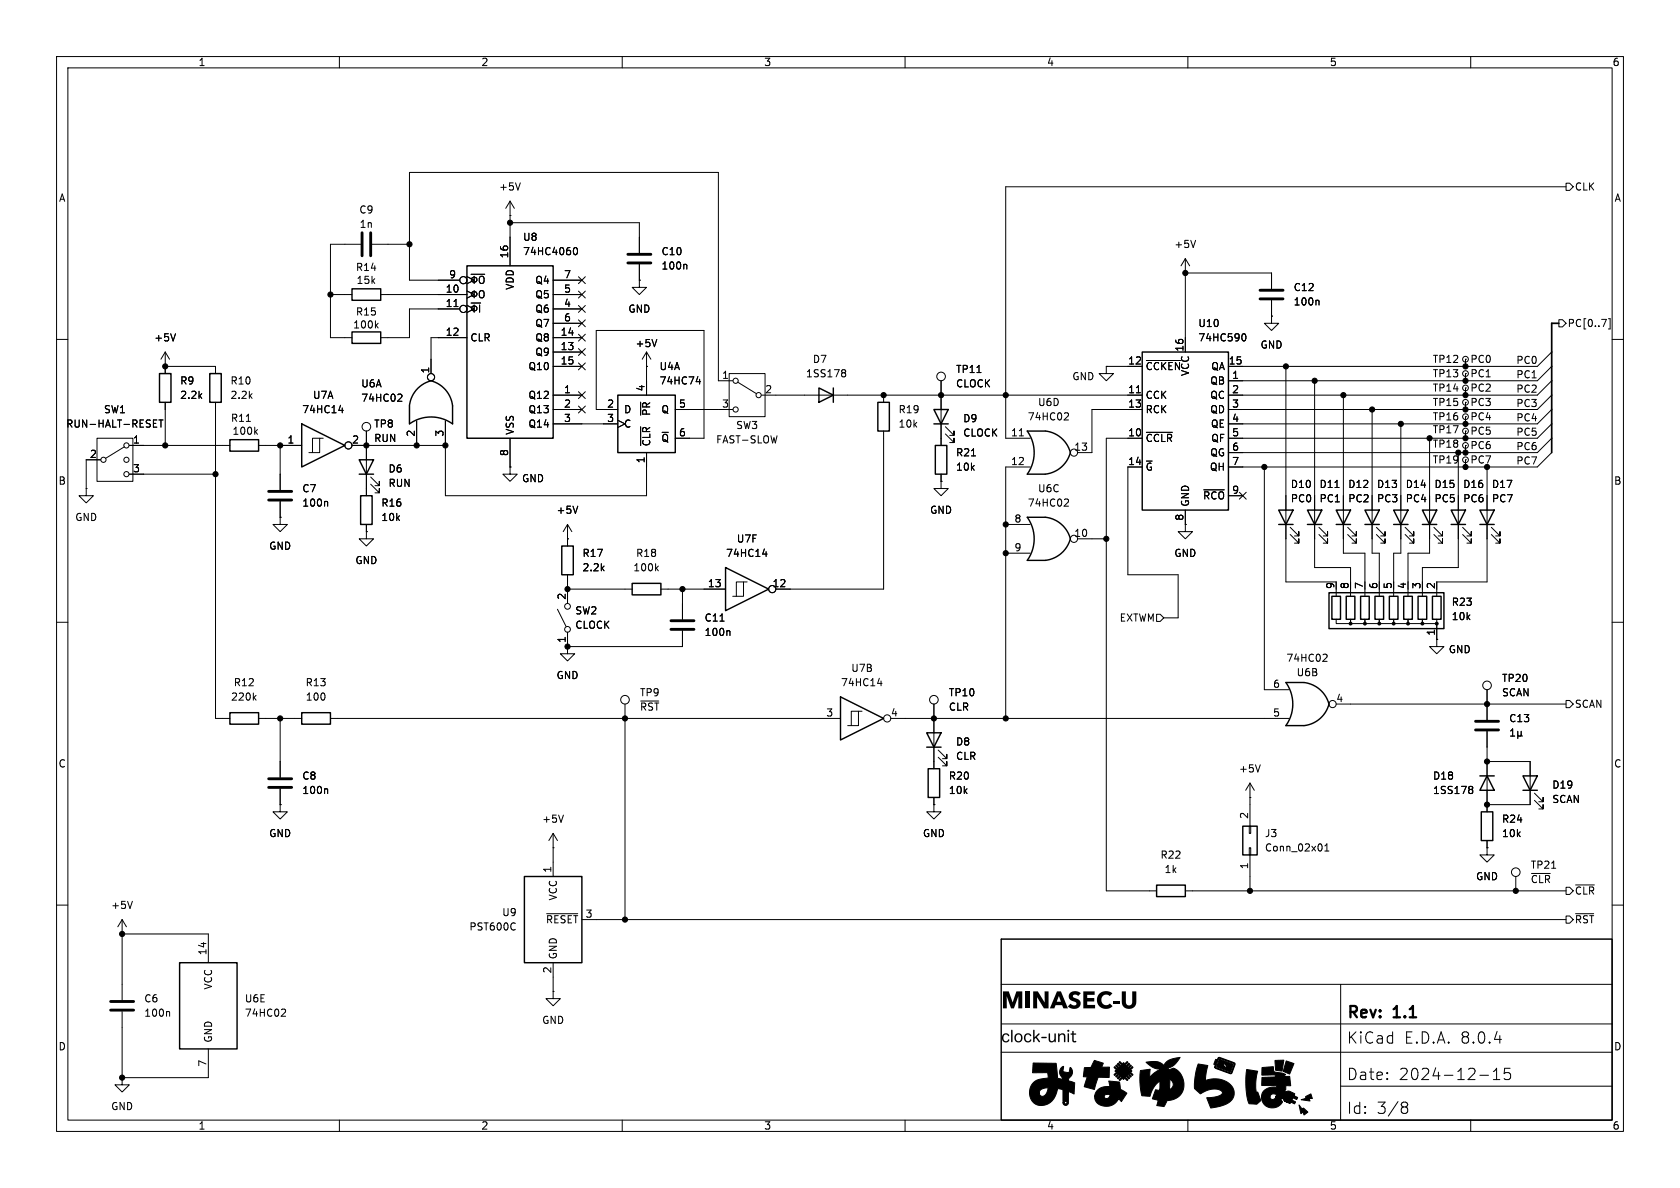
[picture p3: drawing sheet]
<svg xmlns="http://www.w3.org/2000/svg" width="297mm" height="210mm" viewBox="0 0 297 210" stroke-linecap="round" stroke-linejoin="round" font-family="sans-serif">
<defs><g id="words">
<g font-size="2.8">
<text x="177" y="184.8">clock-unit</text>
<text x="238" y="184.7">KiCad</text>
<text x="238" y="180.5">Rev:</text>
<text x="246.5" y="180.5">1.1</text>
<text x="248.2" y="184.7">E.D.A. 8.0.4</text>
<text x="238" y="191.2">Date:</text>
<text x="247.2" y="191.2">2024-12-15</text>
<text x="238" y="197.1">Id:</text>
<text x="243.3" y="197.1">3/8</text>
</g>
<g font-size="1.8">
<text x="35" y="11.9">1</text>
<text x="85" y="11.9">2</text>
<text x="135" y="11.9">3</text>
<text x="185" y="11.9">4</text>
<text x="235" y="11.9">5</text>
<text x="285" y="11.9">6</text>
<text x="10.3" y="35.9">A</text>
<text x="88.1" y="33.9">+5V</text>
<text x="278.3" y="33.9">CLK</text>
<text x="285.3" y="35.9">A</text>
<text x="63.4" y="37.9">C9</text>
<text x="63.5" y="40.5">1n</text>
<text x="89.9" y="45.8" transform="rotate(-90 89.9 45.8)">16</text>
<text x="92.4" y="42.8">U8</text>
<text x="92.4" y="45.3">74HC4060</text>
<text x="116.8" y="47.9">100n</text>
<text x="116.8" y="45.3">C10</text>
<text x="207.5" y="44">+5V</text>
<text x="62.8" y="48.1">R14</text>
<text x="62.9" y="50.4">15k</text>
<text x="78.7" y="51.8">10</text>
<text x="79.3" y="49.3">9</text>
<text x="91" y="51.3" transform="rotate(-90 91 51.3)">VDD</text>
<text x="94.5" y="52.9">Q5</text>
<text x="94.5" y="50.4">Q4</text>
<text x="99.6" y="51.8">5</text>
<text x="99.6" y="49.3">7</text>
<text x="228.6" y="51.7">C12</text>
<text x="62.3" y="58.3">100k</text>
<text x="62.8" y="56">R15</text>
<text x="78.7" y="54.4">11</text>
<text x="78.7" y="59.4">12</text>
<text x="94.5" y="55.5">Q6</text>
<text x="94.5" y="58">Q7</text>
<text x="99" y="59.4">14</text>
<text x="99.6" y="54.4">4</text>
<text x="99.6" y="56.9">6</text>
<text x="111" y="55.5">GND</text>
<text x="211.8" y="58">U10</text>
<text x="228.6" y="54.2">100n</text>
<text x="277.1" y="58">PC[0..7]</text>
<text x="27.2" y="60.6">+5V</text>
<text x="83.1" y="60.6">CLR</text>
<text x="93.3" y="65.6">Q10</text>
<text x="94.5" y="63.1">Q9</text>
<text x="94.5" y="60.6">Q8</text>
<text x="99" y="62">13</text>
<text x="99" y="64.5">15</text>
<text x="112.3" y="61.6">+5V</text>
<text x="116.5" y="65.6">U4A</text>
<text x="143.6" y="64.4">D7</text>
<text x="199.3" y="64.5">12</text>
<text x="202.4" y="65.6">~{CCKEN}</text>
<text x="209.3" y="62.3" transform="rotate(-90 209.3 62.3)">16</text>
<text x="211.8" y="60.6">74HC590</text>
<text x="214" y="65.6">QA</text>
<text x="217.1" y="64.5">15</text>
<text x="222.8" y="61.8">GND</text>
<text x="253.2" y="64.4">TP12</text>
<text x="259.9" y="64.4">PC0</text>
<text x="268" y="64.4">PC0</text>
<text x="31.8" y="68.2">R9</text>
<text x="31.8" y="70.7">2.2k</text>
<text x="40.6" y="70.7">2.2k</text>
<text x="40.6" y="68.2">R10</text>
<text x="55.2" y="70.7">U7A</text>
<text x="63.8" y="71.2">74HC02</text>
<text x="63.8" y="68.7">U6A</text>
<text x="75.9" y="66.1" transform="rotate(-90 75.9 66.1)">1</text>
<text x="93.3" y="70.7">Q12</text>
<text x="99.6" y="69.6">1</text>
<text x="114" y="69.3" transform="rotate(-90 114 69.3)">4</text>
<text x="116.5" y="68.2">74HC74</text>
<text x="127.6" y="67.1">1</text>
<text x="135.2" y="69.6">2</text>
<text x="142.4" y="66.9">1SS178</text>
<text x="168.9" y="66.1">TP11</text>
<text x="168.9" y="68.7">CLOCK</text>
<text x="183.4" y="72">U6D</text>
<text x="189.5" y="67.4">GND</text>
<text x="199.3" y="69.6">11</text>
<text x="202.4" y="70.7">CCK</text>
<text x="210.4" y="66.6" transform="rotate(-90 210.4 66.6)">VCC</text>
<text x="213.9" y="68.2">QB</text>
<text x="213.9" y="70.7">QC</text>
<text x="217.7" y="67.1">1</text>
<text x="217.7" y="69.6">2</text>
<text x="253.2" y="66.9">TP13</text>
<text x="253.2" y="72">TP15</text>
<text x="253.2" y="69.4">TP14</text>
<text x="259.9" y="66.9">PC1</text>
<text x="259.9" y="72">PC3</text>
<text x="259.9" y="69.4">PC2</text>
<text x="268" y="67">PC1</text>
<text x="268" y="69.5">PC2</text>
<text x="11.6" y="75.8">RUN-HALT-RESET</text>
<text x="18.3" y="73.3">SW1</text>
<text x="40.7" y="74.8">R11</text>
<text x="41" y="77.1">100k</text>
<text x="53.3" y="73.3">74HC14</text>
<text x="66" y="75.8">TP8</text>
<text x="73.4" y="77.3" transform="rotate(-90 73.4 77.3)">2</text>
<text x="78.5" y="77.3" transform="rotate(-90 78.5 77.3)">3</text>
<text x="91" y="77" transform="rotate(-90 91 77)">VSS</text>
<text x="93.3" y="73.3">Q13</text>
<text x="93.3" y="75.8">Q14</text>
<text x="99.6" y="72.1">2</text>
<text x="99.6" y="74.7">3</text>
<text x="107.2" y="72.1">2</text>
<text x="107.2" y="74.7">3</text>
<text x="110.2" y="73.3">D</text>
<text x="110.2" y="75.8">C</text>
<text x="116.8" y="73.3">Q</text>
<text x="119.9" y="72.1">5</text>
<text x="119.9" y="77.2">6</text>
<text x="127.6" y="72.1">3</text>
<text x="130" y="76">SW3</text>
<text x="158.8" y="75.8">10k</text>
<text x="158.8" y="73.3">R19</text>
<text x="170.2" y="74.8">D9</text>
<text x="170.2" y="77.4">CLOCK</text>
<text x="178.6" y="77.2">11</text>
<text x="181.6" y="74.5">74HC02</text>
<text x="199.3" y="77.2">10</text>
<text x="199.3" y="72.1">13</text>
<text x="202.4" y="73.3">RCK</text>
<text x="213.9" y="73.3">QD</text>
<text x="214" y="75.8">QE</text>
<text x="217.7" y="72.1">3</text>
<text x="217.7" y="74.7">4</text>
<text x="217.7" y="77.2">5</text>
<text x="253.2" y="76.8">TP17</text>
<text x="253.2" y="74.5">TP16</text>
<text x="259.9" y="77.1">PC5</text>
<text x="259.9" y="74.5">PC4</text>
<text x="268" y="77.1">PC5</text>
<text x="268" y="74.6">PC4</text>
<text x="268" y="72">PC3</text>
<text x="15.8" y="81">2</text>
<text x="23.4" y="78.5">1</text>
<text x="23.4" y="83.6">3</text>
<text x="50.7" y="78.5">1</text>
<text x="62.2" y="78.5">2</text>
<text x="66" y="78.3">RUN</text>
<text x="68.6" y="83.7">D6</text>
<text x="89.9" y="80.7" transform="rotate(-90 89.9 80.7)">8</text>
<text x="114" y="82" transform="rotate(-90 114 82)">1</text>
<text x="115.2" y="79" transform="rotate(-90 115.2 79)">~{CLR}~{PR}</text>
<text x="116.8" y="78.3">~{Q}</text>
<text x="126.5" y="78.6">FAST-SLOW</text>
<text x="168.9" y="83.4">10k</text>
<text x="168.9" y="80.9">R21</text>
<text x="178.6" y="82.3">12</text>
<text x="189.8" y="79.8">13</text>
<text x="199.3" y="82.3">14</text>
<text x="202.4" y="78.3">~{CCLR}</text>
<text x="202.4" y="83.4">~{G}</text>
<text x="213.8" y="83.4">QH</text>
<text x="213.9" y="80.9">QG</text>
<text x="214" y="78.3">QF</text>
<text x="217.7" y="79.8">6</text>
<text x="217.7" y="82.3">7</text>
<text x="253.2" y="82.1">TP19</text>
<text x="253.2" y="79.3">TP18</text>
<text x="259.9" y="82.1">PC7</text>
<text x="259.9" y="79.6">PC6</text>
<text x="268" y="82.2">PC7</text>
<text x="268" y="79.7">PC6</text>
<text x="10.3" y="85.9">B</text>
<text x="53.3" y="87.2">C7</text>
<text x="53.3" y="89.8">100n</text>
<text x="67.3" y="89.8">R16</text>
<text x="68.6" y="86.3">RUN</text>
<text x="92.2" y="85.4">GND</text>
<text x="181.6" y="89.8">74HC02</text>
<text x="183.4" y="87.2">U6C</text>
<text x="210.4" y="89.7" transform="rotate(-90 210.4 89.7)">GND</text>
<text x="212.6" y="88.5">~{RCO}</text>
<text x="217.7" y="87.4">9</text>
<text x="228.1" y="89">PC0</text>
<text x="228.1" y="86.5">D10</text>
<text x="233.2" y="89">PC1</text>
<text x="233.2" y="86.5">D11</text>
<text x="238.3" y="89">PC2</text>
<text x="238.3" y="86.5">D12</text>
<text x="243.3" y="89">PC3</text>
<text x="243.3" y="86.5">D13</text>
<text x="248.4" y="89">PC4</text>
<text x="248.4" y="86.5">D14</text>
<text x="253.5" y="89">PC5</text>
<text x="253.5" y="86.5">D15</text>
<text x="258.6" y="86.5">D16</text>
<text x="258.6" y="89">PC6</text>
<text x="263.7" y="86.5">D17</text>
<text x="263.7" y="89">PC7</text>
<text x="285.3" y="85.9">B</text>
<text x="13.2" y="92.3">GND</text>
<text x="67.3" y="92.3">10k</text>
<text x="98.3" y="91">+5V</text>
<text x="164.3" y="91">GND</text>
<text x="179.3" y="92.5">8</text>
<text x="189.8" y="95">10</text>
<text x="209.3" y="92.1" transform="rotate(-90 209.3 92.1)">8</text>
<text x="47.5" y="97.4">GND</text>
<text x="62.7" y="99.9">GND</text>
<text x="102.9" y="101.2">2.2k</text>
<text x="102.9" y="98.7">R17</text>
<text x="111.9" y="101.2">100k</text>
<text x="112.4" y="98.7">R18</text>
<text x="128.3" y="98.7">74HC14</text>
<text x="130.2" y="96.1">U7F</text>
<text x="179.3" y="97.5">9</text>
<text x="207.5" y="98.7">GND</text>
<text x="100.1" y="106.1" transform="rotate(-90 100.1 106.1)">2</text>
<text x="125.1" y="103.9">13</text>
<text x="136.5" y="103.9">12</text>
<text x="236" y="104.2" transform="rotate(-90 236 104.2)">9</text>
<text x="238.5" y="104.2" transform="rotate(-90 238.5 104.2)">8</text>
<text x="241" y="104.2" transform="rotate(-90 241 104.2)">7</text>
<text x="243.6" y="104.2" transform="rotate(-90 243.6 104.2)">6</text>
<text x="246.1" y="104.2" transform="rotate(-90 246.1 104.2)">5</text>
<text x="248.7" y="104.2" transform="rotate(-90 248.7 104.2)">4</text>
<text x="251.2" y="104.2" transform="rotate(-90 251.2 104.2)">3</text>
<text x="253.7" y="104.2" transform="rotate(-90 253.7 104.2)">2</text>
<text x="256.6" y="107.3">R23</text>
<text x="100.1" y="113.7" transform="rotate(-90 100.1 113.7)">1</text>
<text x="101.6" y="108.8">SW2</text>
<text x="101.6" y="111.4">CLOCK</text>
<text x="124.5" y="112.6">100n</text>
<text x="124.5" y="110.1">C11</text>
<text x="197.8" y="110.1">EXTWM</text>
<text x="253.7" y="112.5" transform="rotate(-90 253.7 112.5)">1</text>
<text x="256.6" y="109.8">10k</text>
<text x="150.4" y="119">U7B</text>
<text x="227.3" y="117.2">74HC02</text>
<text x="229.1" y="119.7">U6B</text>
<text x="256" y="115.7">GND</text>
<text x="40.7" y="124.1">220k</text>
<text x="41.2" y="121.5">R12</text>
<text x="53.9" y="121.5">R13</text>
<text x="54" y="124.1">100</text>
<text x="98.3" y="120.2">GND</text>
<text x="113" y="123.3">TP9</text>
<text x="113" y="125.8">~{RST}</text>
<text x="148.6" y="121.5">74HC14</text>
<text x="167.6" y="125.8">CLR</text>
<text x="167.6" y="123.3">TP10</text>
<text x="225" y="121.7">6</text>
<text x="236.1" y="124.2">4</text>
<text x="265.4" y="120.8">TP20</text>
<text x="265.4" y="123.3">SCAN</text>
<text x="278.3" y="125.3">SCAN</text>
<text x="146" y="126.7">3</text>
<text x="157.4" y="126.7">4</text>
<text x="168.9" y="132">D8</text>
<text x="225" y="126.7">5</text>
<text x="266.7" y="127.9">C13</text>
<text x="10.3" y="135.9">C</text>
<text x="168.9" y="134.5">CLR</text>
<text x="218.9" y="136.8">+5V</text>
<text x="285.3" y="135.9">C</text>
<text x="53.3" y="138">C8</text>
<text x="53.3" y="140.6">100n</text>
<text x="167.6" y="140.6">10k</text>
<text x="167.6" y="138">R20</text>
<text x="253.2" y="138">D18</text>
<text x="253.2" y="140.6">1SS178</text>
<text x="274.3" y="139.6">D19</text>
<text x="274.3" y="142.2">SCAN</text>
<text x="47.5" y="148.2">GND</text>
<text x="95.8" y="145.6">+5V</text>
<text x="163.1" y="148.2">GND</text>
<text x="220.7" y="144.9" transform="rotate(-90 220.7 144.9)">2</text>
<text x="223.5" y="148.2">J3</text>
<text x="265.4" y="145.6">R24</text>
<text x="265.4" y="148.2">10k</text>
<text x="97.5" y="154.4" transform="rotate(-90 97.5 154.4)">1</text>
<text x="205.1" y="152">R22</text>
<text x="205.8" y="154.5">1k</text>
<text x="220.7" y="153.7" transform="rotate(-90 220.7 153.7)">1</text>
<text x="223.5" y="150.7">Conn_02x01</text>
<text x="260.9" y="155.8">GND</text>
<text x="270.5" y="153.8">TP21</text>
<text x="19.6" y="160.9">+5V</text>
<text x="98.7" y="159.3" transform="rotate(-90 98.7 159.3)">VCC</text>
<text x="270.5" y="156.3">~{CLR}</text>
<text x="278.3" y="158.3">~{CLR}</text>
<text x="82.9" y="164.7">PST600C</text>
<text x="88.7" y="162.2">U9</text>
<text x="96.4" y="163.4">~{RESET}</text>
<text x="103.4" y="162.3">3</text>
<text x="278.3" y="163.4">~{RST}</text>
<text x="36.6" y="169" transform="rotate(-90 36.6 169)">14</text>
<text x="97.5" y="172.2" transform="rotate(-90 97.5 172.2)">2</text>
<text x="98.7" y="169.7" transform="rotate(-90 98.7 169.7)">GND</text>
<text x="25.4" y="177.4">C6</text>
<text x="25.4" y="179.9">100n</text>
<text x="37.7" y="175" transform="rotate(-90 37.7 175)">VCC</text>
<text x="43.2" y="179.9">74HC02</text>
<text x="43.2" y="177.4">U6E</text>
<text x="10.3" y="185.9">D</text>
<text x="37.7" y="184.4" transform="rotate(-90 37.7 184.4)">GND</text>
<text x="95.8" y="181.2">GND</text>
<text x="285.3" y="185.9">D</text>
<text x="36.6" y="188.7" transform="rotate(-90 36.6 188.7)">7</text>
<text x="19.6" y="196.4">GND</text>
<text x="35" y="199.9">1</text>
<text x="85" y="199.9">2</text>
<text x="135" y="199.9">3</text>
<text x="185" y="199.9">4</text>
<text x="235" y="199.9">5</text>
<text x="285" y="199.9">6</text>
</g>
</g></defs>
<g fill="none" stroke="#000" stroke-width=".18">
<path d="M10 10h277v190h-277zM12 12h273v186h-273zM60 10v2M110 10v2M160 10v2M210 10v2M260 10v2M90.2 38.1h.1M90.2 35.6l-.8 1.2M90.2 35.6v11.4M90.2 35.6l.7 1.2M90.2 39.4h22.8v5.3"/>
<path d="M92 32.3l-.4 1.3M276.9 32.4h.6l.6 .6-.6 .7h-.6zM276.9 33h-99.1v44.5h4.3M10 60h2M31 59l-.4 1.3M58.4 52.1h3.8M63.8 43.2h-5.4v16.5h3.8M65.8 43.2h6.6M66.5 57.5l.4 .5M66.9 57.1l-.5 .5M67.3 52.1h15.2M80.3 54.2h.7"/>
<path d="M81.3 49.5h-8.9v-19h54.6v36.8h2.5M81.3 54.6h-8.9v5.1h-5.1M82.5 51.4l1.3 .7-1.3 .6M82.5 54l1.3 .6-1.3 .6M82.5 48.9l1.3 .6-1.3 .7M82.5 59.7h-6.3v6.3M83.3 53.6h1.7M83.3 48.5h2.4M83.8 48.8v1.3M83.8 51.4v1.2M83.8 53.9v1.3M84.8 53.9v1.3"/>
<path d="M84.9 51.4h.1a.43 .43 0 0 1 .6 .4v.4a.42 .42 0 0 1-.4 .5 .42 .42 0 0 1-.5-.5v-.4zM84.9 48.9l.1-.1a.43 .43 0 0 1 .6 .5v.4a.42 .42 0 0 1-.4 .4 .42 .42 0 0 1-.5-.4v-.4zM97.8 52.1h5.1M97.8 54.6h5.1M97.8 59.7h5.1M97.8 57.2h5.1M97.8 49.5h5.1M101.4 44.2l.1-.3 .2-.1a.68 .68 0 0 1 .4 .6 .68 .68 0 0 1-.4 .6l-.2-.1-.1-.4M102.3 48.9l1.2 1.2M102.3 56.5l1.2 1.3M102.3 59.1l1.2 1.2M102.3 54l1.2 1.2"/>
<path d="M102.3 51.5l1.2 1.2M103.5 48.9l-1.2 1.2M103.5 56.5l-1.2 1.3M103.5 59.1l-1.2 1.2M103.5 54l-1.2 1.2M103.5 51.5l-1.2 1.2M113 49.5v1.3h1.3l-1.3 1.3-1.2-1.3h1.2M113 49.5h.1M113 46.7v2.8M121.2 46.7l.2 .2v.7M209.5 48.3h.1M209.5 45.7l-.7 1.3"/>
<path d="M209.5 45.7v16.5M209.5 45.7l.8 1.3M209.5 48.3h15.3v2.8M211.4 42.5l-.5 1.3M219.7 59.1l.1-.1a.68 .68 0 0 1 .5 .6 .68 .68 0 0 1-.5 .7l-.1-.1M224.8 55.9v1.3h1.3l-1.3 1.2-1.3-1.2h1.3M224.8 55.9h.1M224.8 53.1v2.8M233 53.1l.2 .2v.6M275.6 56.5h.6l.7 .7-.7 .6h-.6zM283.1 56.5h.9l-.6 1.2M284.3 56.3h.4v1.9h-.4"/>
<path d="M285 60h2M17.1 77.5h6.4v7.6h-6.4zM22 79l-3.3 2M22.9 78.7h17.7M27.1 75.5h.6M27.1 74.2h.6M28.1 74.2h.7M28.5 74.2v1.3M29.2 64.8h.1M29.2 62.2v3.8M29.2 71.1v7.6M29.2 62.2l-.8 1.3"/>
<path d="M29.2 62.2l.8 1.3M29.2 64.8h8.9v1.2M38.1 71.1v55.9h2.5M43.5 74.5h.8M45.2 76.3l.3 .5M45.5 75.9l-.5 .5M45.7 78.7h7.6M49.5 78.7v7.9M56.5 77.5h-1.3v2.5M57.1 77.5h-.6v2.5h-1.9M59.9 72.5h.8M60.5 72.1v.9"/>
<path d="M62.2 78.7h16.5M64.8 76.2v11.4M70.5 69.7h.4l.2 .3-.8 .9h.8M73.7 74.4v4.3M78.7 74.4v13.2h35.6v-7.6M90.2 77.5v5.1M97.8 69.9h5.1M97.8 64.8h5.1M97.8 72.4h5.1M97.8 74.9h11.4M97.8 62.2h5.1M102.3 71.8l1.2 1.2"/>
<path d="M102.3 64.2l1.2 1.2M102.3 69.2l1.2 1.3M102.3 61.6l1.2 1.2M103.5 71.8l-1.2 1.2M103.5 64.2l-1.2 1.2M103.5 69.2l-1.2 1.3M103.5 61.6l-1.2 1.2M109.2 74.3l1.3 .6-1.3 .7M109.2 72.4h-3.8v-14h19.1v19.1h-5.1M113.3 75.5v3.3M114.3 64.8h.1M114.3 62.2l-.8 1.3"/>
<path d="M114.3 62.2v7.7M114.3 62.2l.8 1.3M116.1 60l-.4 1.3M119.4 72.4h10.1M123.1 67.5h.8M123.7 67v.9M128.9 66h6.4v7.7h-6.4zM130.4 67.6l3.3 2M134.6 69.9h67.3M149 65.3h.3l.2 .3-.2 .3M149 65.9h.3M149.3 65.9l.1 .1 .1 .4-.2 .2h-.3"/>
<path d="M156.2 76.2v27.9h-19M156.2 69.9v1.2M166.4 67.3v11.4M167.1 76.7l1.6 1.5v-.7v.7h-.8M167.1 75.4l1.6 1.6v-.8v.8h-.8M172.7 65.9h.7M180.2 77.1h.7M188.4 73h.4l.1 .3-.8 .9h.8M195.6 64.8v1.2h1.2l-1.2 1.3-1.3-1.3h1.3M195.6 64.8h.1M195.6 64.8h6.3M200.9 69.4h.7"/>
<path d="M201.9 77.5h-6.3v80h8.9M201.9 72.4h-8.9v7.6h-2.5M202.7 76.4h4.5M202.7 63.7h6M227.3 64.8v38.1h8.9M232.4 67.3v33h6.4v2.6M237.5 69.9v27.9h3.8v5.1M242.6 72.4v25.4h1.2v5.1M247.6 74.9v22.9h-1.2v5.1M252.7 77.5v20.3h-3.8v5.1M259.1 66h.1M259.1 63.5h.1"/>
<path d="M259.1 76.2h.1M259.1 78.7h.1M259.1 73.7h.1M259.1 71.1h.1M259.1 68.6h.1M259.1 63.5v1.3M259.1 66v1.3M259.1 68.6v1.3M259.1 71.1v1.3M259.1 73.7v1.2M259.1 76.2v1.3M259.1 78.7v1.3"/>
<path d="M274.3 64.8l-2.5 2.5h-54.6M274.3 74.9l-2.5 2.6h-54.6M274.3 67.3l-2.5 2.6h-54.6M274.3 62.2l-2.5 2.6h-54.6M274.3 69.9l-2.5 2.5h-54.6M274.3 72.4l-2.5 2.5h-54.6M274.3 77.5l-2.5 2.5h-54.6M15.2 86.4v1.2h1.3l-1.3 1.3-1.2-1.3h1.2M15.2 86.4h.1M17.8 81.3h-2.6v5.1M22.9 83.8h15.2M49.5 91.4v1.3h1.3l-1.3 1.3-1.2-1.3h1.2"/>
<path d="M49.5 91.4h.1M49.5 88.6v2.8M57.7 88.6l.2 .2v.7M64.8 94v1.3h1.2l-1.2 1.2-1.3-1.2h1.3M64.8 94h.1M64.8 92.7v1.3M65.5 85.6l1.6 1.5v-.7v.7h-.8M65.5 84.3l1.6 1.6v-.8v.8h-.8M90.2 82.6v1.2h1.2l-1.2 1.3-1.3-1.3h1.3M90.2 82.6h.1M100.3 95.3h.1M100.3 92.7l-.7 1.3"/>
<path d="M100.3 92.7v3.8M100.3 92.7l.8 1.3M102.1 89.5l-.4 1.2M134.8 97.9h.8M135.4 97.5v.9M166.4 85.1v1.3h1.2l-1.2 1.2-1.3-1.2h1.3M166.4 85.1h.1M166.4 83.8v1.3M171.7 80.6h.8M177.8 92.7h4.3M177.8 97.8h4.3M182.1 82.6h-4.3v44.4"/>
<path d="M188.4 88.2l.4 .1 .1 .3-.8 .9h.8M190.5 95.3h5.1M201.9 82.6h-2.5v19h8.9v7.6h-2.6M209.5 92.7v1.3h1.3l-1.3 1.3-1.2-1.3h1.2M209.5 92.7h.1M209.5 90.2v2.5M212.8 86.6h3.6M217.2 87.6h2.5M219.1 87l1.2 1.2M220.3 87l-1.2 1.2M223.5 82.6v39.3h4.3M228.1 94.5l1.5 1.5v-.7v.7h-.7"/>
<path d="M228.1 93.2l1.5 1.5v-.7v.7h-.7M233.2 94.5l1.5 1.5v-.7v.7h-.8M233.2 93.2l1.5 1.5v-.7v.7h-.8M236 86.2h.7M238.3 94.5l1.5 1.5v-.7v.7h-.8M238.3 93.2l1.5 1.5v-.7v.7h-.8M243.3 94.5l1.6 1.5v-.7v.7h-.8M243.3 93.2l1.6 1.5v-.7v.7h-.8M248.4 94.5l1.5 1.5v-.7v.7h-.7M248.4 93.2l1.5 1.5v-.7v.7h-.7M253.5 94.5l1.5 1.5v-.7v.7h-.7M253.5 93.2l1.5 1.5v-.7v.7h-.7"/>
<path d="M257.8 80v20.3h-6.3v2.6M258.6 94.5l1.5 1.5v-.7v.7h-.8M258.6 93.2l1.5 1.5v-.7v.7h-.8M259.1 81.3h.1M259.1 81.3v1.3M262.9 82.6v20.3h-8.9M263.7 94.5l1.5 1.5v-.7v.7h-.8M263.7 93.2l1.5 1.5v-.7v.7h-.8M274.3 80l-2.5 2.6h-54.6M10 110h2M98.6 107.7l1.5 3M100.3 114.3v1.3h1.3l-1.3 1.2-1.2-1.2h1.2"/>
<path d="M100.3 114.3h.1M100.3 104.1h11.5M100.3 101.6v5.1M100.3 111.8v2.5M116 100.4l.4 .5M116.4 100.1l-.5 .4M116.8 104.1h11.5M120.6 104.1v5.4M120.6 111.5v2.8h-20.3M127.3 109.8h.7M128.9 111.5l.1 .2v.6M131.4 102.9h-1.2v2.5"/>
<path d="M132.1 102.9h-.7v2.5h-1.9M204.5 108.6h.6l.6 .6-.6 .7h-.6zM234.1 115.6l.4 .1 .1 .3-.8 .9h.8M236.2 109.5v.7h2.6v-.7v.7h2.5v-.7v.7h2.5v-.7v.7h2.6v-.7v.7h2.5v-.7v.7h2.6v-.7v.7h2.5v-.7M236.2 104.1v1.3M238.8 104.1v1.3M241.3 104.1v1.3M243.8 104.1v1.3M246.4 104.1v1.3M248.9 104.1v1.3M251.5 104.1v1.3M254 113v1.3h1.3l-1.3 1.3-1.3-1.3h1.3"/>
<path d="M254 113h.1M254 104.1v1.3M254 110.5v2.5M285 110h2M44.9 123.3l.4 .5M45.3 122.9l-.5 .5M45.7 127h7.6M49.5 127v10.4M49.5 139.4v2.8M57.7 139.4l.2 .2v.7M58.4 127h90.2M110.5 124.5v38.1"/>
<path d="M113.3 123.9h3.2M151.8 125.7h-1.3v2.6M152.4 125.7h-.6v2.6h-1.9M155.2 120.8h.7M155.8 120.4v.8M157.5 127h70.3M165.1 124.5v11.4M165.9 133.9l1.5 1.5v-.8v.8h-.8M165.9 132.6l1.5 1.5v-.7v.7h-.8M221 138.4v7.7M221 138.4l-.8 1.3M221 138.4l.7 1.3"/>
<path d="M222.8 135.2l-.4 1.3M236.2 124.5h40.7M259.9 139l.3 .1 .2 .2-.3 .3M259.9 139.6h.2M260.1 139.6l.3 .2v.2l-.2 .2-.3 .1M262.9 121.9v5.4M262.9 129.3v14.2M262.9 134.6h7.6v7.6h-7.6M267.1 130.1h.7M267.1 129.2l.3-.4v1.3M268.3 129.9l.2 .2h.2l.2-.2M268.3 129.3v1.2"/>
<path d="M268.9 129.9l.2 .2M268.9 129.3v.6M276.9 123.8h.6l.6 .7-.6 .6h-.6zM10 160h2M23.4 159.3l-.4 1.3M49.5 142.2v1.3h1.3l-1.3 1.3-1.2-1.3h1.2M49.5 142.2h.1M97.8 149.9h.1M97.8 147.3v7.6M97.8 147.3l-.8 1.3M97.8 147.3l.8 1.3M99.6 144.1l-.4 1.3"/>
<path d="M165.1 142.2v1.3h1.3l-1.3 1.3-1.3-1.3h1.3M165.1 142.2h.1M165.1 141v1.2M209.5 157.5h67.4M220.9 149.9h.2v1.2h-.2zM220.9 146.1h.2v1.2h-.2zM221 141h.1M221 151.1v6.4M234.2 150.4h.7M234.2 149.5l.4-.3v1.2M262.9 149.9v1.2h1.3l-1.3 1.3-1.3-1.3h1.3M262.9 149.9h.1"/>
<path d="M262.9 148.6v1.3M268 154.9v2.6M270.7 154.4h3.4M271.3 141.5l1.5 1.5v-.8v.8h-.8M271.3 140.2l1.5 1.5v-.7v.7h-.8M274.3 153.5h.7M276.9 156.8h.6l.6 .7-.6 .6h-.6zM278.5 156.4h3.4M285 160h2M21.6 165.1h.1M21.6 162.6l-.8 1.2M21.6 162.6v14.2"/>
<path d="M21.6 178.8v11.7M21.6 162.6l.8 1.2M21.6 165.1h15.2v5.1M29.8 178.8l.2 .2v.6M49.9 178.4h.5l.1 .3-.8 .9h.8M96.6 161.5h5.5M97.8 175.3v1.2h1.3l-1.3 1.3-1.3-1.3h1.3M97.8 175.3h.1M97.8 170.2v5.1M102.9 162.6h174M177 166h108v32h-108zM177 174h108"/>
<path d="M237 174v24M276.9 161.9h.6l.6 .7-.6 .6h-.6zM278.5 161.5h3.2M21.6 190.5v1.3h1.3l-1.3 1.2-1.3-1.2h1.3M21.6 190.5h.1M36.8 185.4v5.1h-15.2M60 198v2M110 198v2M160 198v2M177 186h108M177 181h108M210 198v2"/>
<path d="M237 192h48M247.9 195.6l.2 .1M247.9 194.9l.2-.1 .6 .1a.41 .41 0 0 1 .2 .5 .41 .41 0 0 1-.4 .3M248.1 195.7h.4M248.1 195.7l-.2 .1M248.5 195.7l.4 .4-.1 .5-.3 .2-.6-.1M260 198v2M261.6 190.1h1.5M264 190.8h1.2M264 189.4l.6-.6v2M264.2 183.7h1.2M267 188.8h-1l-.1 1 .3-.2 .7 .1 .2 .3-.1 .7-.3 .1h-.5l-.3-.1"/>
<circle cx="81.9" cy="49.5" r=".63"/>
<circle cx="81.9" cy="54.6" r=".63"/>
<circle cx="83.8" cy="49.4" r=".48"/>
<circle cx="83.8" cy="54.5" r=".48"/>
<circle cx="83.8" cy="52" r=".47"/>
<circle cx="22.4" cy="78.7" r=".46"/>
<circle cx="61.6" cy="78.7" r=".63"/>
<circle cx="64.8" cy="75.4" r=".76"/>
<circle cx="76.2" cy="66.7" r=".63"/>
<circle cx="130" cy="72.4" r=".46"/>
<circle cx="130" cy="67.3" r=".46"/>
<circle cx="134.1" cy="69.9" r=".46"/>
<circle cx="166.4" cy="66.5" r=".76"/>
<circle cx="259.1" cy="63.5" r=".51"/>
<circle cx="259.1" cy="68.6" r=".51"/>
<circle cx="259.1" cy="71.1" r=".51"/>
<circle cx="259.1" cy="66" r=".51"/>
<circle cx="259.1" cy="73.7" r=".51"/>
<circle cx="259.1" cy="76.2" r=".51"/>
<circle cx="259.1" cy="78.7" r=".51"/>
<circle cx="18.3" cy="81.3" r=".46"/>
<circle cx="22.4" cy="83.8" r=".46"/>
<circle cx="22.4" cy="81.3" r=".46"/>
<circle cx="189.9" cy="80" r=".63"/>
<circle cx="189.9" cy="95.2" r=".63"/>
<circle cx="259.1" cy="81.3" r=".51"/>
<circle cx="100.3" cy="111.3" r=".51"/>
<circle cx="100.3" cy="107.2" r=".51"/>
<circle cx="136.5" cy="104.1" r=".63"/>
<circle cx="110.5" cy="123.7" r=".76"/>
<circle cx="156.8" cy="127" r=".63"/>
<circle cx="165.1" cy="123.7" r=".76"/>
<circle cx="235.6" cy="124.5" r=".63"/>
<circle cx="262.9" cy="121.2" r=".76"/>
<circle cx="268" cy="154.2" r=".76"/>
</g>
<path d="M177.3 175.3h1l.7 1.9 .7-1.9h1v3h-.7v-2.2l-.8 2.2h-.5l-.7-2.2v2.2h-.7zM181.3 175.3h.7v3h-.7zM182.7 175.3h.8l1.2 1.9v-1.9h.7v3h-.8l-1.3-2 .1 2h-.7zM186.9 175.3h.7l1.2 3h-.8l-.2-.6h-1.2l-.2 .6h-.8l.5-1.2h1.5l-.4-1-.4 1h-.7zM189.2 175.5l.8-.3 .8 .2 .3 .2-.5 .5a.49 .49 0 0 0-.5-.3 .49 .49 0 0 0-.4 .4 2.03 2.03 0 0 1 1.3 1.1 1.26 1.26 0 0 1-.9 1.1 1.26 1.26 0 0 1-1.3-.5l.5-.5 .2 .2a.4 .4 0 0 0 .6 .1 .4 .4 0 0 0 .1-.5l-.2-.1a.97 .97 0 0 1-.9-.5 .97 .97 0 0 1 0-1zM191.5 175.3h2v.6h-1.3v.5h1.3v.6h-1.3v.6h1.4v.7h-2.1zM194.4 175.6a1.76 1.76 0 0 1 2.3 0l-.5 .5a.88 .88 0 0 0-1.3 0 .88 .88 0 0 0 .1 1.3 .88 .88 0 0 0 1.2 0l.5 .5a1.6 1.6 0 0 1-2.3 0 1.6 1.6 0 0 1 0-2.3zM196.8 176.9h1.1v.5h-1.1zM198.3 175.3h.7v1.8a.57 .57 0 0 0 .6 .6 .57 .57 0 0 0 .6-.6v-1.8h.7v1.8a1.28 1.28 0 0 1-1.3 1.2 1.28 1.28 0 0 1-1.3-1.2zM189.6 182.3h.2v.4l.5 .1-.5 .1v.9l.1 .2 .4 .1a.38 .38 0 0 1-.5 .2 .38 .38 0 0 1-.2-.4v-1l-.4-.1 .4-.1z" fill="#000"/>
<g fill="#000" stroke="#000" stroke-width=".18">
<path d="M182.6 187.9l4.1 .1 .3 2.6 .9 .2-.1-.2a1.17 1.17 0 0 1 .2-2.1l-.1 .9 .6 .1h.5l.2-.8a1.1 1.1 0 0 1-.2 1.9l-.1 .5 .6 .1a.43 .43 0 0 1 .5 .2 .43 .43 0 0 1 0 .5l-.1 1.5-1-.4v2a.48 .48 0 0 1-.5 .4 .48 .48 0 0 1-.5-.5l.3 .1a.22 .22 0 0 0 .4 .1 .22 .22 0 0 0-.1-.4 .22 .22 0 0 0-.3 .2h-.3v-2.3l-.9-.2-.1 .2a2.93 2.93 0 0 1-3.3 2.8 2.11 2.11 0 0 1-1.6-2.2h1.7v.1a.69 .69 0 0 0 .8 .5 .69 .69 0 0 0 .6-.7l.2-.7a1.35 1.35 0 0 0-1.6 .7v.1h-1.7a2.48 2.48 0 0 1 2.7-2.6h.6l-.1-1h-2.7zM191.7 188.7h.4a.74 .74 0 0 0 1.1-.7l.1-.2a.36 .36 0 0 1 .2-.4 .36 .36 0 0 1 .4 .2l.8 .2a.26 .26 0 0 1 .4 .1 .26 .26 0 0 1-.2 .4l-.1 .4 1.3-.1v1.9l-2-.1-.6 2.2-1.8-.5 .5-1.7h-.3a.25 .25 0 0 1-.4 0 .25 .25 0 0 1 .1-.4zM194.1 192.6a3.1 3.1 0 0 1 2.1-.5l-.1-.5a.25 .25 0 0 1-.1-.3 .25 .25 0 0 1 .1-.2l1.4 .1a.38 .38 0 0 1 .5 .1 .38 .38 0 0 1 0 .5v.3a.39 .39 0 0 0 .2 .5l1 .6-1 1.5-.4-.5a2.36 2.36 0 0 1-4.2 .2l-.1-.6h1.7a.53 .53 0 0 0 .6 .3 .53 .53 0 0 0 .4-.6h-.2a.73 .73 0 0 0-.8 .3h-1.7l.2-.6zM197.1 188.5l.3 .4-.1 .1-.4-.3zM197.1 189.8l.2-.2 .1 .2-.3 .3-.2-.1zM197.3 188.3l.1-.1 .3 .4-.1 .1-.4-.3zM197.6 189.9l.1 .2-.3 .3-.2-.1zM197.6 188l.1-.1 .3 .4-.1 .1-.4-.3zM197.5 190.6l.4-.4 .1 .2-.3 .3zM197.8 187.8l.2-.2 .3 .4-.1 .1zM198 190.7l.2-.2 .1 .2-.3 .3-.2-.1zM198.9 190.7l.2-.2 .3 .4-.1 .1z"/>
<path d="M199.3 187.6l.1 .2-.3 .3-.2-.1zM198.6 187.8l1.5 1.5-1.5 1.5-1.5-1.5 2.5 .1 .1-.1h-2.6zM199.3 190.3l.1-.1 .3 .4-.1 .1-.4-.3zM199.4 188.1l.2-.2 .1 .2-.3 .3-.2-.1zM199.5 190.1l.2-.2 .3 .4-.1 .1zM199.5 188.6l.4-.4 .1 .2-.3 .3zM199.9 189.7l.1-.1 .3 .4-.1 .1-.4-.3zM200.2 188.5l.1 .2-.3 .3-.2-.1zM202.6 187.8l.4-.1a2.54 2.54 0 0 1 2.7 .7h.1a2.37 2.37 0 0 1 2.3-1.4l.5-.1-.1 .2a3.2 3.2 0 0 1-2 1.7l.1 .3 .3-.1a1.17 1.17 0 0 1 1.6 .6 2.94 2.94 0 0 1 .6 3.2 2.94 2.94 0 0 1-2.8 1.8l-.3 .6a.43 .43 0 0 1-.2 .4 .43 .43 0 0 1-.5 0l-.8-.2 .3-.9-1.1-.3 .6-1.6 .7 .2v-.2h1.7a.95 .95 0 0 0 .7-.9 .95 .95 0 0 0-.6-.9l-.1 1.8h-1.7v-1.5l-.2 .2a5.2 5.2 0 0 0-1.6 2.5l-1.4-.1a9.4 9.4 0 0 1-.1-4.5l1.6-.2v1.5l.6-.7a1.35 1.35 0 0 1 1-.5l.1-.3a4 4 0 0 1-2.4-1.2zM211.8 188.1l1.7 .3-.4 2.6a4.1 4.1 0 0 1 4.9 1.4 2.18 2.18 0 0 1-1.7 3l-1.9 .4a.28 .28 0 0 1-.4 0 .28 .28 0 0 1-.1-.3l-.6-1.4 .4-.1a3 3 0 0 0 2.4-.8 1.35 1.35 0 0 0-1.6-.7 5.5 5.5 0 0 0-2.3 .9l-1-1.1 .1-2.1zM214.9 187.3a.17 .17 0 0 0 .3 .1 .17 .17 0 0 0 .1-.2 .4 .4 0 0 1 .3-.3 .4 .4 0 0 1 .4 .2l2.3 .8 .1 .3-.3 .7a.95 .95 0 0 1-.6 .9l-1.8-.6a1.06 1.06 0 0 1-.9-.6l2.5 1a.3 .3 0 0 0 .4 0 .3 .3 0 0 0 .1-.3l.4-1.3-2.3-.8a.32 .32 0 0 0-.4-.1 .32 .32 0 0 0-.2 .4l-.4 1.1h-.1a.25 .25 0 0 0 .1-.3 .25 .25 0 0 0-.3-.2zM215.6 187.3l2.2 .7a.22 .22 0 0 1 .2 .2 .22 .22 0 0 1-.1 .3l-.2 .6a.3 .3 0 0 1-.2 .4 .3 .3 0 0 1-.4-.1l-2-.8 .1-.3h.9a.3 .3 0 0 1 .4 .2 .3 .3 0 0 1-.1 .4l.6-.5a.29 .29 0 0 1-.4-.2 .29 .29 0 0 1 .1-.3l-.6 .4h-.9z"/>
<path d="M220.4 189.1l1.9 .3-.3 1.8 .1 1.7a.17 .17 0 0 0 0 .2 .17 .17 0 0 0 .2-.1l.3 .8a.82 .82 0 0 1 .2 .9l-.6 .5h-.6a.73 .73 0 0 1-1-.8l-.4-2.6zM223.1 188.7l1.6-.1a.29 .29 0 0 1 .4 0 .29 .29 0 0 1 0 .4 .62 .62 0 0 0 .9 .6l.7 .1 .6 .2-.2 .1a.29 .29 0 0 0 .1 .3 .29 .29 0 0 0 .4 0h.4l.2 1.6h-.9v.3a.42 .42 0 0 1-.2 .6l.3 .2 .5-.1 .8 .4a.22 .22 0 0 1 .2 .1 .22 .22 0 0 1-.1 .3h.1a.41 .41 0 0 1 .5 .4 .24 .24 0 0 1-.2 .3 .24 .24 0 0 1-.3-.2 .28 .28 0 0 0-.4-.1 .28 .28 0 0 0-.1 .4l.6 .3-.1 .3-.5-.2a.19 .19 0 0 0-.3 0 .19 .19 0 0 0 0 .2l-.7-.3h.8h-.8h.8h-.8h.8l-.9-.1h.9h-.9h.9h-.9h1h-1.1h1.1h-1.1h1.1h-1.1h1.1l-1.2-.1h1.2h-1.2h1.2h-1.2h1.2l-1.3-.1h1.3h-1.3l-.5-.5h2.1h-2.1h2.1h-2.1v.4l.2 .4a1.96 1.96 0 0 1-2.2 1 1.96 1.96 0 0 1-1.5-1.9l1.5 .1a.52 .52 0 0 0 .5 .4 .52 .52 0 0 0 .5-.4h3.1h-3.1h3.1h-3.1h3.1h-3.1h3.1h-3l3-.1h-3h3h-3l3.1-.1-3.1 .1v-.1h3.1h-3.1h3.1h-3.1h3.1l-3.1-.1h3.1h-3.1h3.1h-3.1h3.1h-3.1l.1-.2a.73 .73 0 0 0-1.2 .4h-1.5v-.1a2.17 2.17 0 0 1 2.7-1.6 .21 .21 0 0 0 0-.3 .21 .21 0 0 0-.3 0h-2.3v-1.4l2.2-.1a.21 .21 0 0 0 .2-.1 .21 .21 0 0 0-.1-.3l-2.3 .1zM225.4 187.5l1.6-.1-.3 1.6a.27 .27 0 0 1-.1 .4 .27 .27 0 0 1-.3-.1 .63 .63 0 0 1-.8-.2zM227.4 187.5l1.4 .5-.8 1.9-.8-.3a.33 .33 0 0 1-.3-.2 .33 .33 0 0 1 .1-.5zM229.7 195.3l.5 .7 .2-.1 .8 .7-.7 .5-.2-.5-.3 .3zM230 194.4l.5-.1a.25 .25 0 0 0 .3-.1 .25 .25 0 0 0 0-.3l.9-.5 .3 .8h-.6l.2 .4z"/>
<circle cx="90.2" cy="39.4" r=".46"/>
<circle cx="58.4" cy="52.1" r=".46"/>
<circle cx="72.4" cy="43.2" r=".46"/>
<circle cx="209.5" cy="48.3" r=".46"/>
<circle cx="29.2" cy="78.7" r=".46"/>
<circle cx="29.2" cy="64.8" r=".46"/>
<circle cx="49.5" cy="78.7" r=".46"/>
<circle cx="64.8" cy="78.7" r=".46"/>
<circle cx="73.7" cy="78.7" r=".46"/>
<circle cx="78.7" cy="78.7" r=".46"/>
<circle cx="156.2" cy="69.9" r=".46"/>
<circle cx="166.4" cy="69.9" r=".46"/>
<circle cx="177.8" cy="69.9" r=".46"/>
<circle cx="227.3" cy="64.8" r=".46"/>
<circle cx="232.4" cy="67.3" r=".46"/>
<circle cx="237.5" cy="69.9" r=".46"/>
<circle cx="242.6" cy="72.4" r=".46"/>
<circle cx="247.6" cy="74.9" r=".46"/>
<circle cx="252.7" cy="77.5" r=".46"/>
<circle cx="259.1" cy="64.8" r=".46"/>
<circle cx="259.1" cy="67.3" r=".46"/>
<circle cx="259.1" cy="69.9" r=".46"/>
<circle cx="259.1" cy="77.5" r=".46"/>
<circle cx="259.1" cy="72.4" r=".46"/>
<circle cx="259.1" cy="74.9" r=".46"/>
<circle cx="38.1" cy="83.8" r=".46"/>
<circle cx="177.8" cy="92.7" r=".46"/>
<circle cx="177.8" cy="97.8" r=".46"/>
<circle cx="195.6" cy="95.3" r=".46"/>
<circle cx="223.5" cy="82.6" r=".46"/>
<circle cx="257.8" cy="80" r=".46"/>
<circle cx="259.1" cy="80" r=".46"/>
<circle cx="259.1" cy="82.6" r=".46"/>
<circle cx="262.9" cy="82.6" r=".46"/>
<circle cx="100.3" cy="104.1" r=".46"/>
<circle cx="100.3" cy="114.3" r=".46"/>
<circle cx="120.6" cy="104.1" r=".46"/>
<circle cx="238.8" cy="110.2" r=".25"/>
<circle cx="241.3" cy="110.2" r=".25"/>
<circle cx="243.8" cy="110.2" r=".25"/>
<circle cx="246.4" cy="110.2" r=".25"/>
<circle cx="248.9" cy="110.2" r=".25"/>
<circle cx="251.5" cy="110.2" r=".25"/>
<circle cx="254" cy="110.2" r=".25"/>
<circle cx="49.5" cy="127" r=".46"/>
<circle cx="110.5" cy="127" r=".46"/>
<circle cx="165.1" cy="127" r=".46"/>
<circle cx="177.8" cy="127" r=".46"/>
<circle cx="262.9" cy="124.5" r=".46"/>
<circle cx="262.9" cy="134.6" r=".46"/>
<circle cx="221" cy="157.5" r=".46"/>
<circle cx="262.9" cy="142.2" r=".46"/>
<circle cx="268" cy="157.5" r=".46"/>
<circle cx="21.6" cy="165.1" r=".46"/>
<circle cx="110.5" cy="162.6" r=".46"/>
<circle cx="21.6" cy="190.5" r=".46"/>
</g>
<g fill="none" stroke="#000" stroke-width=".51">
<path d="M64 41.1v4.1M65.5 41.1v4.1M111 46.5h4.1M111 45h4.1M222.8 52.8h4M222.8 51.3h4M47.5 88.4h4.1M47.5 86.9h4.1M118.6 111.3h4.1M118.6 109.7h4.1M47.5 139.2h4.1M47.5 137.7h4.1"/>
<path d="M260.9 129h4M260.9 127.5h4M19.6 178.6h4M19.6 177h4"/>
</g>
<g fill="none" stroke="#000" stroke-width=".25">
<path d="M62.2 51.1h5.1v2h-5.1zM62.2 58.7h5.1v2h-5.1zM82.5 47h15.3v30.5h-15.3zM28.2 66h2v5.1h-2zM37.1 66h2v5.1h-2zM40.6 77.7h5.1v2.1h-5.1zM53.3 74.9l7.7 3.8-7.7 3.9zM72.4 71.7a5.1 5.1 0 0 1 3.8-4.4 5.2 5.2 0 0 1 3.8 4.4M72.4 71.8v3.1a6.6 6.6 0 0 1 7.6 0v-3.1M109.2 69.9h10.2v10.1h-10.2zM144.8 68.6l2.5 1.3-2.5 1.2zM147.3 68.6v2.5"/>
<path d="M155.2 71.1h2v5.1h-2zM165.1 72.4h2.5l-1.2 2.5zM165.1 74.9h2.5M165.4 78.7h2v5.1h-2zM184.8 76.2h-3.2a6.6 6.6 0 0 1 0 7.6h3.2M184.8 76.2a5.1 5.1 0 0 1 4.4 3.8M201.9 62.2h15.3v28h-15.3zM63.5 81.3h2.5l-1.2 2.5zM63.5 83.8h2.5M63.8 87.6h2v5.1h-2zM99.3 96.5h2v5.1h-2zM184.8 91.4h-3.2a6.6 6.6 0 0 1 0 7.7h3.2"/>
<path d="M184.8 91.4a5.1 5.1 0 0 1 4.4 3.9M189.2 95.2a5.2 5.2 0 0 1-4.4 3.9M189.2 80a5.2 5.2 0 0 1-4.4 3.8M226.1 90.2h2.5l-1.3 2.5zM226.1 92.7h2.5M231.1 90.2h2.6l-1.3 2.5zM231.1 92.7h2.6M236.2 90.2h2.6l-1.3 2.5zM236.2 92.7h2.6M241.3 90.2h2.5l-1.2 2.5zM241.3 92.7h2.5M246.4 90.2h2.5l-1.3 2.5z"/>
<path d="M246.4 92.7h2.5M251.5 90.2h2.5l-1.3 2.5zM251.5 92.7h2.5M256.5 90.2h2.6l-1.3 2.5zM256.5 92.7h2.6M261.6 90.2h2.6l-1.3 2.5zM261.6 92.7h2.6M111.8 103.1h5v2.1h-5zM128.3 100.3l7.6 3.8-7.6 3.9zM234.9 104.8h20.4v6.3h-20.4zM235.5 105.4h1.5v4.1h-1.5zM238 105.4h1.5v4.1h-1.5z"/>
<path d="M240.5 105.4h1.6v4.1h-1.6zM243.1 105.4h1.5v4.1h-1.5zM245.6 105.4h1.5v4.1h-1.5zM248.2 105.4h1.5v4.1h-1.5zM250.7 105.4h1.5v4.1h-1.5zM253.2 105.4h1.6v4.1h-1.6zM40.6 126h5.1v2h-5.1zM53.3 126h5.1v2h-5.1zM148.6 123.2l7.6 3.8-7.6 3.8zM163.8 129.5h2.6l-1.3 2.6zM163.8 132.1h2.6M164.1 135.9h2v5.1h-2z"/>
<path d="M230.5 120.7h-3.2a6.6 6.6 0 0 1 0 7.6h3.2M230.5 120.7a5.2 5.2 0 0 1 4.4 3.8 5.1 5.1 0 0 1-4.4 3.8M261.6 137.2h2.6M262.9 137.2l1.3 2.5h-2.6zM269.2 137.2h2.6l-1.3 2.5zM269.2 139.7h2.6M92.7 154.9h10.2v15.3h-10.2zM204.5 156.5h5v2h-5zM219.7 146.1h2.5v5h-2.5zM261.9 143.5h2v5.1h-2zM31.7 170.2h10.2v15.2h-10.2z"/>
</g>
<path d="M275.6 57.2h-1.3v22.8" fill="none" stroke="#000" stroke-width=".3"/>
<use href="#words"/>
</svg>
